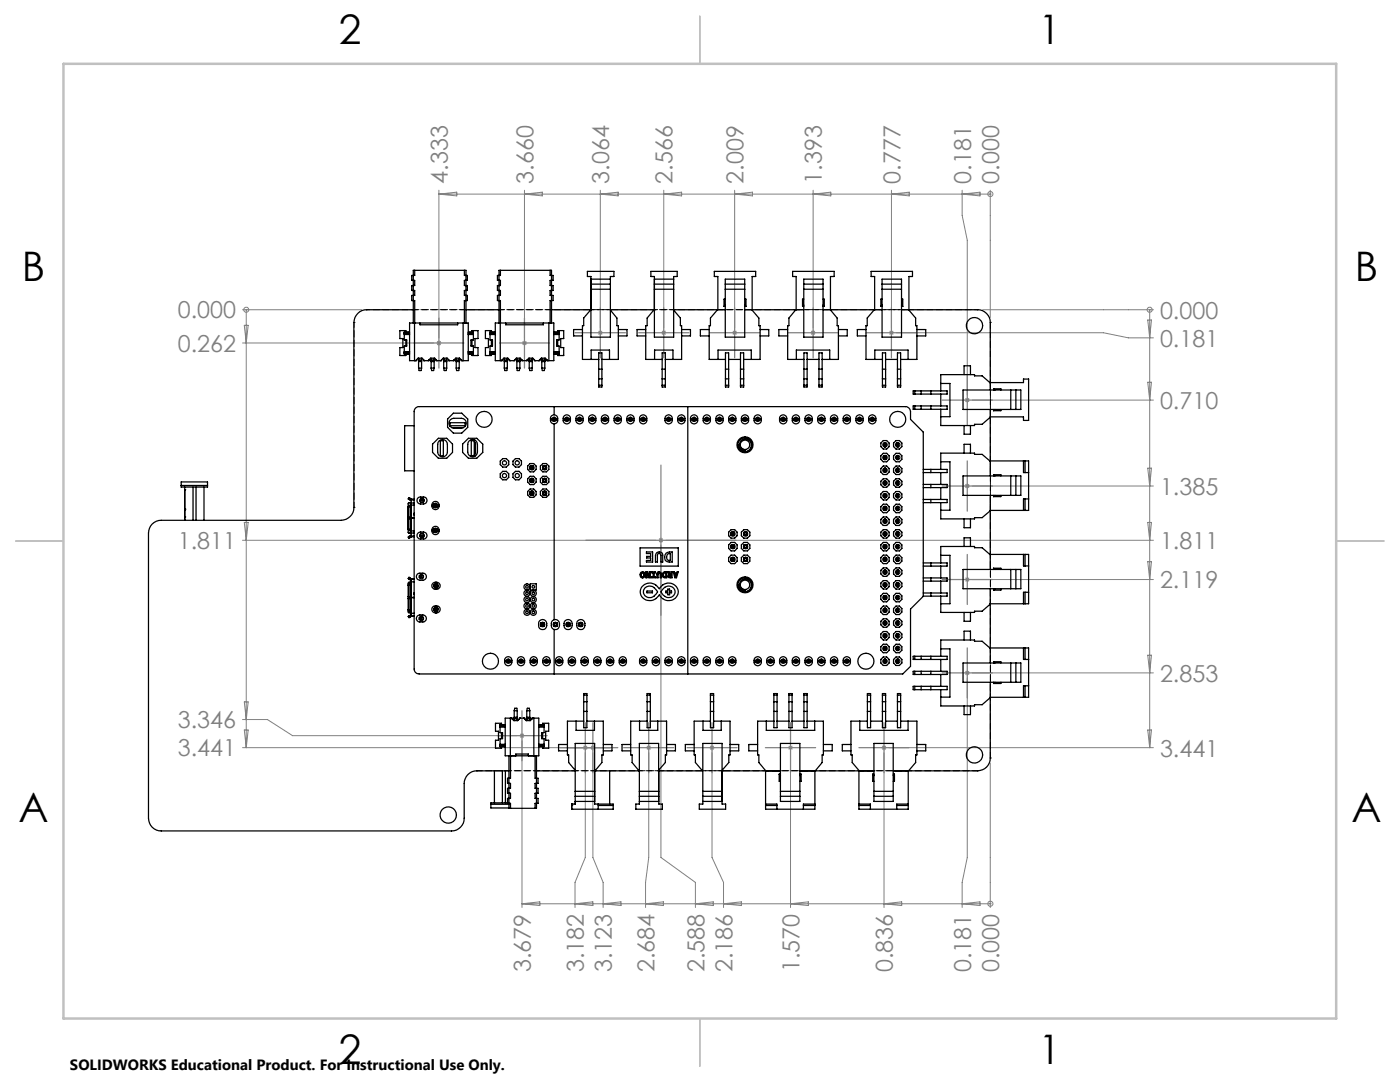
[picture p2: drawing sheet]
<svg xmlns="http://www.w3.org/2000/svg" width="279mm" height="216mm" viewBox="0 0 279 216" stroke-linecap="round" stroke-linejoin="round" font-family="sans-serif">
<defs><g id="words">
<g font-size="8.1">
<text x="67.6" y="8.9">2</text>
<text x="207.3" y="8.9">1</text>
<text x="4.4" y="56.2">B</text>
<text x="270.4" y="56.2">B</text>
<text x="3.7" y="164.1">A</text>
<text x="269.7" y="164.1">A</text>
<text x="67.6" y="212.4">2</text>
<text x="207.3" y="212.4">1</text>
</g>
<g font-size="4.7" fill="#808080">
<text x="89.4" y="36.6" transform="rotate(-90 89.4 36.6)">4.333</text>
<text x="106.5" y="36.6" transform="rotate(-90 106.5 36.6)">3.660</text>
<text x="121.6" y="36.6" transform="rotate(-90 121.6 36.6)">3.064</text>
<text x="134.2" y="36.6" transform="rotate(-90 134.2 36.6)">2.566</text>
<text x="148.4" y="36.6" transform="rotate(-90 148.4 36.6)">2.009</text>
<text x="164" y="36.6" transform="rotate(-90 164 36.6)">1.393</text>
<text x="179.7" y="36.6" transform="rotate(-90 179.7 36.6)">0.777</text>
<text x="193.8" y="36.6" transform="rotate(-90 193.8 36.6)">0.181</text>
<text x="199.4" y="36.6" transform="rotate(-90 199.4 36.6)">0.000</text>
<text x="35.5" y="63.5">0.000</text>
<text x="231.5" y="63.6">0.000</text>
<text x="35.5" y="70.2">0.262</text>
<text x="231.5" y="69.2">0.181</text>
<text x="231.5" y="81.6">0.710</text>
<text x="231.5" y="98.7">1.385</text>
<text x="35.5" y="109.5">1.811</text>
<text x="231.5" y="109.6">1.811</text>
<text x="231.5" y="117.4">2.119</text>
<text x="231.5" y="136">2.853</text>
<text x="35.5" y="145.3">3.346</text>
<text x="35.5" y="150.9">3.441</text>
<text x="231.5" y="151">3.441</text>
<text x="106" y="194" transform="rotate(-90 106 194)">3.679</text>
<text x="116.5" y="194" transform="rotate(-90 116.5 194)">3.182</text>
<text x="122.1" y="194" transform="rotate(-90 122.1 194)">3.123</text>
<text x="130.6" y="194" transform="rotate(-90 130.6 194)">2.684</text>
<text x="140.6" y="194" transform="rotate(-90 140.6 194)">2.588</text>
<text x="146.2" y="194" transform="rotate(-90 146.2 194)">2.186</text>
<text x="159.5" y="194" transform="rotate(-90 159.5 194)">1.570</text>
<text x="178.2" y="194" transform="rotate(-90 178.2 194)">0.836</text>
<text x="193.8" y="194" transform="rotate(-90 193.8 194)">0.181</text>
<text x="199.4" y="194" transform="rotate(-90 199.4 194)">0.000</text>
</g>
<text font-size="3" x="14" y="213.5">SOLIDWORKS Educational Product. For Instructional Use Only.</text>
</g></defs>
<g fill="none" stroke="#808080" stroke-width=".2">
<path d="M87.6 38v29.5M87.6 38.7h110M87.6 38.7l3.6-.4v.8zM104.7 38v29.5M104.7 38.7l3.5-.4v.8zM119.8 38v27.4M119.8 38.7l3.6-.4v.8zM132.5 38v27.4M132.5 38.7l3.5-.4v.8zM146.6 38v27.4M146.6 38.7l3.6-.4v.8zM162.3 38v27.4"/>
<path d="M162.3 38.7l3.5-.4v.8zM177.9 38v27.4M177.9 38.7l3.6-.4v.8zM192 38v5l1 4.9v30.9M192 38.7l3.6-.4v.8zM197.6 38.7h.1M197.6 38v25.4M48.4 68.4h38.2M48.4 61.8h23.8M48.8 64.9h.7l-.4 3.5zM49.1 61.8h.1M49.1 61.8v87.4"/>
<path d="M87.1 68.4h1M87.2 68.1l.7 .7M87.6 67.9v1.1M87.9 68.1l-.7 .7M104.2 68.4h1M104.3 68.1l.7 .7M104.7 67.9v1.1M105 68.1l-.7 .7M119.3 66.4h1M119.5 66l.7 .7M119.8 65.9v1M120.2 66l-.7 .7"/>
<path d="M132 66.4h1M132.1 66l.7 .7M132.5 65.9v1M132.8 66l-.7 .7M146.1 66.4h1M146.3 66l.7 .7M146.6 65.9v1M147 66l-.7 .7M161.7 66.4h1.1M161.9 66l.7 .7M162.3 65.9v1M162.6 66l-.7 .7"/>
<path d="M177.4 66.4h1M177.6 66l.7 .7M177.9 65.9v1M178.3 66l-.7 .7M178.9 66.4h41.3l5 1h5M192.5 79.8h1M192.7 79.5l.7 .7M193 79.3v1M193.4 79.5l-.7 .7M194 79.8h36.2M196.1 61.8h34.1M229.1 63.9h.7l-.4 3.5z"/>
<path d="M229.1 76.3h.7l-.4 3.5zM229.4 61.8h.1M229.4 61.8v87.4M192.5 97h1M192.7 96.6l.7 .7M193 96.5v1M193.4 96.6l-.7 .7M194 97h36.2M229.1 93.4h.7l-.4 3.6zM48.4 107.8h82.5M48.8 104.2h.7l-.4 3.6zM131.4 107.8h1"/>
<path d="M131.6 107.5l.7 .7M131.9 107.3v1M131.9 108.8v62.3l6.9 5v5M132.3 107.5l-.7 .7M132.9 107.8h97.3M192.5 115.6h1M192.7 115.3l.7 .7M193 115.1v1M193.4 115.3l-.7 .7M194 115.6h36.2M229.1 112.1h.7l-.4 3.5zM229.1 104.2h.7l-.4 3.6z"/>
<path d="M192.5 134.3h1M192.7 133.9l.7 .7M193 133.8v1M193 135.3v35.8l-1 5v5M193.4 133.9l-.7 .7M194 134.3h36.2M229.1 130.7h.7l-.4 3.6zM48.4 149.2h68.9M48.4 143.6h5l5 3.2h44.8M48.8 145.7h.7l-.4 3.5zM48.8 140.1h.7l-.4 3.5zM103.7 146.8h1"/>
<path d="M103.8 146.4l.7 .7M104.2 146.3v1M104.2 147.8v33.3M104.5 146.4l-.7 .7M116.5 148.8l.7 .7M116.8 148.7v1M116.8 150.2v20.9l-2 5v5M117.2 148.8l-.7 .7M117.8 149.2h1M118 148.8l.7 .7M118.3 148.7v1M118.3 150.2v20.9l2.1 5v5"/>
<path d="M118.7 148.8l-.7 .7M129 149.2h1M129.1 148.8l.7 .7M129.5 148.7v1M129.5 150.2v20.9l-.7 5v5M129.8 148.8l-.7 .7M141.6 149.2h1M141.7 148.8l.8 .7M142.1 148.7v1M142.1 150.2v20.9l2.3 5v5M142.5 148.8l-.8 .7M157.3 149.2h1"/>
<path d="M157.4 148.8l.7 .7M157.8 148.7v1M157.8 150.2v30.9M158.1 148.8l-.7 .7M175.9 149.2h1M176.1 148.8l.7 .7M176.4 148.7v1M176.4 150.2v30.9M176.8 148.8l-.7 .7M177.4 149.2h52.8M197.6 152.3v28.8M229.1 145.7h.7l-.4 3.5z"/>
<path d="M104.2 180.3h93.4M104.2 180.3l3.5-.3v.7zM114.8 180.3l3.5-.3v.7zM120.4 180.3l3.5-.3v.7zM128.8 180.3l3.6-.3v.7zM138.8 180.3l3.5-.3v.7zM144.4 180.3l3.6-.3v.7zM157.8 180.3l3.5-.3v.7zM176.4 180.3l3.6-.3v.7zM192 180.3l3.6-.3v.7zM197.6 180.3h.1"/>
<circle cx="197.7" cy="38.7" r=".5"/>
<circle cx="49.2" cy="61.8" r=".51"/>
<circle cx="229.4" cy="61.8" r=".5"/>
<circle cx="197.7" cy="180.3" r=".5"/>
</g>
<path d="M139.7 3.2v9.5M3.1 107.9h9.6M266.7 107.9h9.5M139.7 203.2v9.6" fill="none" stroke="#c0c0c0" stroke-width=".25"/>
<path d="M12.7 12.7h254v190.5h-254z" fill="none" stroke="#c0c0c0" stroke-width=".5"/>
<g fill="none" stroke="#808080" stroke-width=".25">
<path d="M82.6 68.4h10M87.6 63.5v9.9M99.7 68.4h10M104.7 63.5v9.9M114.8 66.4h10M119.8 61.4v10M127.5 66.4h10M132.5 61.4v10M141.6 66.4h10M146.6 61.4v10M157.3 66.4h10M162.3 61.4v10"/>
<path d="M172.9 66.4h10M177.9 61.4v10M188 79.8h10M193 74.8v10M131.9 92.8v30M188 97h10M193 92v10M116.9 107.8h30M188 115.6h10M193 110.6v10M188 134.3h10M193 129.3v10"/>
<path d="M99.2 146.8h10M104.2 141.8v10M111.8 149.2h11.5M116.8 144.2v10M118.3 144.2v10M124.5 149.2h9.9M129.5 144.2v10M137.1 149.2h10M142.1 144.2v10M152.8 149.2h10M157.8 144.2v10M171.4 149.2h10"/>
<path d="M176.4 144.2v10"/>
</g>
<g fill="none" stroke="#000" stroke-width=".25">
<path d="M82.8 53.9h-.3v10.6M82.8 53.9v1.1h-.6v1h.6v1h-.6v1h.6v.9h-.6v1.1h.6v4.5M82.8 53.9h9.9M92.7 53.9h.3v10.6M92.7 53.9v1.1h.6v1h-.6v1h.6v1h-.6v.9h.6v1.1h-.6v4.5M99.9 53.9h-.3v10.6M99.9 53.9v1.1h-.6v1h.6v1h-.6v1h.6v.9h-.6v1.1h.6v4.5M99.9 53.9h9.9M109.8 53.9v1.1h.6v1h-.6v1h.6v1h-.6v.9h.6v1.1h-.6v4.5M109.8 53.9h.3v10.6M117.2 54.2h5.3v1h-.7v12.1h-3.9v-12.1h-.7zM117.9 56.7h3.9"/>
<path d="M117.9 55.7h3.9M117.9 57.7h3.9M129.9 54.2h5.2v1h-.7v12.1h-3.8v-12.1h-.7zM130.6 56.7h3.8M130.6 55.7h3.8M130.6 57.7h3.8M144.7 59.7h-.2v1.4M144.7 56.7h3.9M144.7 55.7h3.9v11.6h-3.9zM144.7 57.7h3.9M148.6 59.7h.3v1.4M160.4 59.7h-.2v1.4"/>
<path d="M160.4 56.7h3.9M160.4 55.7h3.9v11.6h-3.9zM160.4 57.7h3.9M164.3 59.7h.2v1.4M176 59.7h-.2v1.4M176 56.7h3.9M176 55.7h3.9v11.6h-3.9zM176 57.7h3.9M179.9 59.7h.3v1.4M80.7 66.6v.1M80.7 70.2v.1M80.7 66.5v.1"/>
<path d="M80.7 70.3v.1M80.7 70.6l1 .1M80.7 70.4h1M80.7 66.7h1M80.7 70.2h1M80.7 66.7v1.1h.5v1.2h-.5v1.2M80.7 66.6h1M80.7 70.3h1M80.7 66.5h1M80.7 70.6h1M80.7 66.3h1M80.7 66.3v.2"/>
<path d="M80.7 70.4v.2M81 66.3v-.3h-1.2v1.6h.6v1.8h-.6v1.5h1.2v-.2M81 67.8v1.2M81.7 66.3h-1M82.5 64.5h.3M82.5 61.8h-9.3a2.59 2.59 0 0 0-2.6 2.5v37a2.59 2.59 0 0 1-2.5 2.5h-35.9a2.53 2.53 0 0 0-2.6 2.6v56.9a2.53 2.53 0 0 0 2.6 2.5h57.9a2.53 2.53 0 0 0 2.5-2.5v-6.9a2.53 2.53 0 0 1 2.6-2.6h6.4M82.5 64.5h-.8v7.5h1.4v-.2M82.7 64.5v7.5M82.8 64.5h9.9M82.9 72l.5-.5h.8l.5 .5M83.5 71.8v.2M83.5 72v.1"/>
<path d="M83.5 72h.6M83.5 71.8h.6M83.5 72.1h.6M83.5 73.4h.6M83.5 73.4l.1 .5h.4l.1-.5M83.5 71.5v.3M83.5 72.1v1.3M83.8 64.5v.3h7.5v-.3M84.1 71.8v.2M84.1 72v.1M84.1 71.5v.3M84.1 72.1v1.3"/>
<path d="M84.5 71.8v.2h1.1v-.2M85.4 72l.5-.5h.8l.5 .5M86 71.8v.2M86 72v.1M86 72h.6M86 71.8h.6M86 72.1h.6M86 73.4h.6M86 73.4l.1 .5h.4l.1-.5M86 71.5v.3M86 72.1v1.3M86.6 71.8v.2"/>
<path d="M86.6 72v.1M86.6 71.5v.3M86.6 72.1v1.3M87 71.8v.2h1.1v-.2M87.9 72l.5-.5h.9l.4 .5M88.5 71.8v.2M88.5 72v.1M88.5 72h.6M88.5 71.8h.6M88.5 72.1h.6M88.5 73.4h.6M88.5 73.4l.2 .5h.3l.1-.5"/>
<path d="M88.5 71.5v.3M88.5 72.1v1.3M89.1 71.8v.2M89.1 72v.1M89.1 71.5v.3M89.1 72.1v1.3M89.5 71.8v.2h1.1v-.2M90.5 72l.4-.5h.8l.6 .5M91.1 71.8v.2M91.1 72v.1M91.1 72h.6M91.1 71.8h.6"/>
<path d="M91.1 72.1h.6M91.1 73.4h.6M91.1 73.4v.5h.4l.2-.5M91.1 71.5v.3M91.1 72.1v1.3M91.7 71.8v.2M91.7 72v.1M91.7 71.5v.3M91.7 72.1v1.3M92.4 64.5v7.5M92.7 64.5h.3M93 61.8h6.6"/>
<path d="M93 64.5h.5v7.5h-1.5v-.2M93.5 66.3h1M93.5 70.4h1M93.5 66.7h1M93.5 70.2h1M93.5 66.6h1M93.5 70.3h1M93.5 66.5h1M93.5 70.6h1M94.2 66.3v-.3h1.2v1.6h-.6v1.8h.6v1.5h-1.2v-.2M94.2 67.8v1.2M94.5 66.6v.1"/>
<path d="M94.5 70.2v.1M94.5 66.5v.1M94.5 70.3v.1M94.5 70.6l-1 .1M94.5 66.7v1.1h-.5v1.2h.5v1.2M94.5 66.3v.2M94.5 70.4v.2M97.8 66.6v.1M97.8 70.2v.1M97.8 66.5v.1M97.8 70.3v.1M97.8 70.6l1 .1"/>
<path d="M97.8 70.4h1M97.8 66.7h1M97.8 70.2h1M97.8 66.3v.2M97.8 66.7v1.1h.5v1.2h-.5v1.2M97.8 70.4v.2M97.8 66.6h1M97.8 70.3h1M97.8 66.5h1M97.8 70.6h1M97.8 66.3h1M98.1 66.3v-.3h-1.2v1.6h.6v1.8h-.6v1.5h1.2v-.2"/>
<path d="M98.1 67.8v1.2M98.8 66.3h-1M99.6 64.5h.3M99.6 64.5h-.8v7.5h1.4v-.2M99.8 64.5v7.5M99.9 64.5h9.9M100 72l.5-.5h.9l.4 .5M100.6 71.8v.2M100.6 72v.1M100.6 72h.6M100.6 71.8h.6M100.6 71.5v.3"/>
<path d="M100.6 72.1v1.3M100.6 72.1h.6M100.6 73.4h.6M100.6 73.4l.2 .5h.3l.1-.5M100.9 64.5v.3h7.5v-.3M101.2 71.8v.2M101.2 72v.1M101.2 71.5v.3M101.2 72.1v1.3M101.6 71.8v.2h1.1v-.2M102.6 72l.4-.5h.8l.6 .5M103.2 71.8v.2"/>
<path d="M103.2 72v.1M103.2 72h.6M103.2 71.5v.3M103.2 72.1v1.3M103.2 71.8h.6M103.2 72.1h.6M103.2 73.4h.6M103.2 73.4v.5h.4l.2-.5M103.8 71.8v.2M103.8 72v.1M103.8 71.5v.3M103.8 72.1v1.3"/>
<path d="M104.1 71.8v.2h1.1v-.2M105 72l.6-.5h.7l.5 .5M105.6 71.8v.2M105.6 72v.1M105.6 72h.6M105.6 71.8h.6M105.6 71.5v.3M105.6 72.1v1.3M105.6 72.1h.6M105.6 73.4h.6M105.6 73.4l.1 .5h.5v-.5M106.2 71.8v.2"/>
<path d="M106.2 72v.1M106.2 71.5v.3M106.2 72.1v1.3M106.6 71.8v.2h1.1v-.2M107.5 72l.5-.5h.8l.5 .5M108.1 71.8v.2M108.1 72v.1M108.1 72h.6M108.1 71.8h.6M108.1 71.5v.3M108.1 72.1v1.3M108.1 72.1h.6"/>
<path d="M108.1 73.4h.6M108.1 73.4l.1 .5h.4l.1-.5M108.7 71.8v.2M108.7 72v.1M108.7 71.5v.3M108.7 72.1v1.3M109.5 64.5v7.5M109.8 64.5h.3M110.1 64.5h.4v7.5h-1.4v-.2M110.1 61.8h7.8M110.5 66.3h1.1M110.5 70.4h1.1"/>
<path d="M110.5 66.7h1.1M110.5 70.2h1.1M110.5 66.6h1.1M110.5 70.3h1.1M110.5 66.5h1.1M110.5 70.6h1.1M111.3 66.3v-.3h1.2v1.6h-.6v1.8h.6v1.5h-1.2v-.2M111.3 67.8v1.2M111.6 66.6v.1M111.6 70.2v.1M111.6 66.5v.1M111.6 70.3v.1"/>
<path d="M111.6 70.6l-1.1 .1M111.6 66.7v1.1h-.5v1.2h.5v1.2M111.6 66.3v.2M111.6 70.4v.2M116.2 65.8h-1.7v1.2h1.7M117.9 61.8l-1.4 1.7v1.5h-.3v6.7h3.3M117.9 61.8h.1M118 71.7v-1.8h3.6v1.8M119.5 76.9v.3h.6v-.3M119.5 76.9v-6.5h.6v6.5M119.5 73.7h.6M119.5 75.6h.6"/>
<path d="M119.5 76.9h.6M121.8 61.9l1.3 1.6v1.5h.3v6.7h-3.3M121.8 61.8h8.8M123.4 65.8h1.7v1.2h-1.7M128.9 65.8h-1.8v1.2h1.8M130.5 61.8l-1.3 1.7v1.5h-.3v6.7h3.3M130.6 61.8h.1M130.6 71.7v-1.8h3.7v1.8M132.2 76.9v.3h.6v-.3M132.2 76.9v-6.5h.6v6.5M132.2 73.7h.6M132.2 75.6h.6"/>
<path d="M132.2 76.9h.6M134.4 61.9l1.4 1.6v1.5h.2v6.7h-3.2M134.4 61.8h10.3M136 65.8h1.8v1.2h-1.8M141.5 65.8h-1.7v1.2h1.7M143.2 61.8l-1.4 1.7v1.5h-.3v6.7h3.3M143.3 61.8v-6.6h-.7v-1h8.2v1h-.7v6.6M143.3 71.7v-1.8h6.6v1.8M144.5 61.1h.2M144.7 60.9l-.2 .2M144.8 76.9v.3h.6v-.3M144.8 76.9v-6.5h.6v6.5"/>
<path d="M144.8 73.7h.6M144.8 75.6h.6M144.8 76.9h.6M145.4 71.7h2.4M147.8 76.9v.3h.6v-.3M147.8 76.9v-6.5h.6v6.5M147.8 73.7h.6M147.8 75.6h.6M147.8 76.9h.6M148.6 60.9l.3 .2M148.6 61.8h11.8M148.6 61.1h.3"/>
<path d="M150 61.8l1.4 1.7v1.5h.3v6.7h-3.3M151.7 65.8h1.7v1.2h-1.7M157.2 65.8h-1.8v1.2h1.8M158.8 61.8l-1.4 1.7v1.5h-.2v6.7h3.2M158.9 61.8v-6.6h-.7v-1h8.3v1h-.8v6.6M158.9 71.7v-1.8h6.7v1.8M160.2 61.1h.2M160.4 60.9l-.2 .2M160.4 76.9v.3h.7v-.3M160.4 76.9v-6.5h.7v6.5M160.4 73.7h.7M160.4 75.6h.7"/>
<path d="M160.4 76.9h.7M161.1 71.7h2.3M163.4 76.9v.3h.7v-.3M163.4 76.9v-6.5h.7v6.5M163.4 73.7h.7M163.4 75.6h.7M163.4 76.9h.7M164.3 60.9l.2 .2M164.3 61.8h11.7M164.3 61.1h.2M165.7 61.8l1.4 1.7v1.5h.2v6.7h-3.2M167.3 65.8h1.8v1.2h-1.8"/>
<path d="M172.8 65.8h-1.7v1.2h1.7M174.5 61.8l-1.4 1.7v1.5h-.3v6.7h3.3M174.6 61.8v-6.6h-.8v-1h8.3v1h-.7v6.6M174.6 71.7v-1.8h6.6v1.8M175.8 61.1h.2M176 60.9l-.2 .2M176.1 76.9v.3h.6v-.3M176.1 76.9v-6.5h.6v6.5M176.1 73.7h.6M176.1 75.6h.6M176.1 76.9h.6M176.7 71.7h2.4"/>
<path d="M179.1 76.9v.3h.6v-.3M179.1 76.9v-6.5h.6v6.5M179.1 73.7h.6M179.1 75.6h.6M179.1 76.9h.6M179.9 60.9l.3 .2M179.9 61.8h15.2a2.53 2.53 0 0 1 2.5 2.5v13.5M179.9 61.1h.3M181.3 61.8l1.4 1.7v1.5h.3v6.7h-3.3M182.6 78h-.4v.6h.4M182.6 78h6.4v.6h-6.4M182.6 78v.6"/>
<path d="M183 65.8h1.7v1.2h-1.7M183.8 78v.6M185.8 78v.6M187.7 76.5h1.9v6.6h-1.9M187.7 78.6v2.4M192.2 77.8h11.5v3.9h-11.5zM192.4 74.8v-1.8h1.3v1.8M197.6 76.3h6.7v-.7h1v8.3h-1v-.7h-6.7M197.6 76.4l-1.6-1.4h-1.5v-.2h-6.8v3.2M198.3 77.6l.3 .2M198.3 77.6h1.4v.2M198.3 77.6v.2"/>
<path d="M201.7 77.8v3.9M202.7 77.8v3.9M36.2 96.9v.3h5.2v-.3M36.2 96.9v-.7h5.2v.7M36.2 96.9h5.2M36.9 97.7h.1M36.9 97.2v6.6M38.5 97.2v6.6M39.1 97.2v6.6M40.7 97.2v6.6M81.6 99.7l.5 .2M81.8 99.4l-.2-.1-.1 .3 .1 .1"/>
<path d="M81.8 99.4l-.2 .3M81.8 99.4l.3 .2M82.1 99.6v.2M82.1 99.6h.1M82.1 99.6h.6M82.1 99.8v.6M82.1 99.8h.6M82.7 84.9h-1.9v9h1.9M82.9 81.4l.5-.3h97.3a1.02 1.02 0 0 1 1 1v1.6l2.6 2.5v32.8l-2.6 2.5v11.5l-1.5 1.5h-96.6a.96 .96 0 0 1-.9-1v-51.5zM83.4 99.3l.2-.1h.9a.71 .71 0 0 1 .7 .7 .71 .71 0 0 1-.7 .7 1.04 1.04 0 0 1-1.2-.5v-.5zM83.7 99.9h.3M84 99.9h.5"/>
<path d="M84.5 99.9h.2M84.5 99.6h.1M84.5 99.6h-.5v.3M84.5 99.6v.3M87.6 88a.97 .97 0 0 1 1.1-.2 .97 .97 0 0 1 .6 .9v1.5a.97 .97 0 0 1-1 1 .97 .97 0 0 1-1-1v-1.5zM87.9 87.9h.6v3h-.6zM89.7 84.9h.1M89.8 84.9v-.6h3v.6M89.8 84.9h3M89.8 84.9v.2M89.9 83.7a3.1 3.1 0 0 1 2.6-.2 .97 .97 0 0 1 .5 1.1 .97 .97 0 0 1-.9 .8h-1.5a.97 .97 0 0 1-.9-.6 .97 .97 0 0 1 .2-1.1zM90.2 85.3h2.3"/>
<path d="M92.8 84.9v.2M93.6 88a.97 .97 0 0 1 1.1-.2 .97 .97 0 0 1 .6 .9v1.5a.97 .97 0 0 1-1 1 .97 .97 0 0 1-1-1v-1.5zM94.1 87.9v3M94.1 90.9h.6M94.1 87.9h.6M94.1 90.9v.2h.7M94.7 88.2l.2 .1v2.2l-.2 .2M94.7 87.9v3M94.7 87.8v.1M94.7 90.9v.2M94.8 87.8h-.7v.1M105.8 98.1l-.1 .3 .1 .3"/>
<path d="M105.8 93.1l-.1 .2 .1 .3M105.8 95.6l-.1 .3 .1 .3M105.8 98.1l.1 .1M105.8 98.1h.7M105.8 93v.7M105.8 95.5v.7M105.8 98.1v.6M105.8 98.7h.7M105.8 96.2h.7M105.8 95.5l.1 .2M105.8 95.5h.7M105.8 93.7h.7"/>
<path d="M105.8 93l.1 .1M105.8 93h.7M105.9 98.1l.3-.1 .2 .1M105.9 98.7l.3 .1 .2-.1M105.9 93l.3-.1 .2 .1M105.9 93.7l.3 .1 .2-.1M105.9 95.5l.3-.1 .2 .1M105.9 96.2l.3 .1 .2-.1M105.9 98.2h.5M105.9 98.6h.5M105.9 93.1v.4M105.9 95.7v.4"/>
<path d="M105.9 98.2v.4M105.9 98.6l-.1 .1M105.9 96.1h.5M105.9 96.1l-.1 .1M105.9 95.7h.5M105.9 93.5h.5M105.9 93.1h.5M105.9 93.5l-.1 .2M106.4 93.1v.4M106.4 95.7v.4M106.4 98.2v.4M106.4 98.6l.1 .1"/>
<path d="M106.4 96.1l.1 .1M106.4 93.5l.1 .2M106.5 98.1l.1 .3-.1 .3M106.5 93.1l.1 .2-.1 .3M106.5 95.6l.1 .3-.1 .3M106.5 98.1l-.1 .1M106.5 93v.7M106.5 95.5v.7M106.5 98.1v.6M106.5 95.5l-.1 .2M106.5 93l-.1 .1M108.4 93.1l-.1 .2 .1 .3"/>
<path d="M108.4 95.6l-.1 .3 .1 .3M108.4 98.1l-.1 .3 .1 .3M108.4 98.1h.6M108.4 98.7h.6M108.4 98.1l.1 .1M108.4 93v.7M108.4 95.5v.7M108.4 98.1v.6M108.4 96.2h.6M108.4 95.5h.6M108.4 95.5l.1 .2M108.4 93.7h.6"/>
<path d="M108.4 93h.6M108.4 93l.1 .1M108.4 93l.3-.1 .3 .1M108.4 93.7l.3 .1 .3-.1M108.4 95.5l.3-.1 .3 .1M108.4 96.2l.3 .1 .3-.1M108.4 98.1l.3-.1 .3 .1M108.4 98.7l.3 .1 .3-.1M108.5 98.2h.4M108.5 98.6h.4M108.5 93.1v.4M108.5 95.7v.4"/>
<path d="M108.5 98.2v.4M108.5 98.6l-.1 .1M108.5 96.1h.4M108.5 95.7h.4M108.5 96.1l-.1 .1M108.5 93.5h.4M108.5 93.1h.4M108.5 93.5l-.1 .2M108.9 93.1v.4M108.9 95.7v.4M108.9 98.2v.4M108.9 98.6l.1 .1"/>
<path d="M108.9 96.1l.1 .1M108.9 93.5l.1 .2M109 93.1l.1 .2-.1 .3M109 95.6l.1 .3-.1 .3M109 98.1l.1 .3-.1 .3M109 98.1l-.1 .1M109 93v.7M109 95.5v.7M109 98.1v.6M109 95.5l-.1 .2M109 93l-.1 .1M110.1 83a.78 .78 0 0 1 .9-.1 .78 .78 0 0 1 .3 1 .76 .76 0 0 1-.9 .7 .76 .76 0 0 1-.5-1.1z"/>
<path d="M110.5 83.8h.2M110.5 83.5h.2M110.5 83.5v.3M110.5 83.5h-.3v.3h.3M110.6 81.1v1.7M110.6 84.6v39M110.7 83.5v.3M110.7 83.5h.2v.3h-.2M112.6 83a.78 .78 0 0 1 1-.1 .78 .78 0 0 1 .2 1 .76 .76 0 0 1-.9 .7 .76 .76 0 0 1-.5-1.1zM113 83.5h.2M113 83.8h.2M113 83.5v.3"/>
<path d="M113 83.5h-.3v.3h.3M113.2 83.5v.3M113.2 83.5h.3v.3h-.3M115.1 83a.78 .78 0 0 1 1-.1 .78 .78 0 0 1 .3 1 .76 .76 0 0 1-1 .7 .76 .76 0 0 1-.5-1.1zM115.5 83.5h.3M115.5 83.8h.3M115.5 83.5v.3M115.5 83.5h-.2v.3h.2M115.8 83.5v.3M115.8 83.5h.2v.3h-.2M117.7 83a.78 .78 0 0 1 .9-.1 .78 .78 0 0 1 .3 1 .76 .76 0 0 1-.9 .7 .76 .76 0 0 1-.5-1.1zM118.1 83.5h.2"/>
<path d="M118.1 83.8h.2M118.1 83.5v.3M118.1 83.5h-.3v.3h.3M118.3 83.5v.3M118.3 83.5h.3v.3h-.3M120.2 83a.78 .78 0 0 1 1-.1 .78 .78 0 0 1 .3 1 .76 .76 0 0 1-1 .7 .76 .76 0 0 1-.5-1.1zM120.6 83.5h.3M120.6 83.8h.3M120.6 83.5v.3M120.6 83.5h-.2v.3h.2M120.9 83.5v.3M120.9 83.5h.2v.3h-.2"/>
<path d="M122.8 83a.78 .78 0 0 1 .9-.1 .78 .78 0 0 1 .3 1 .76 .76 0 0 1-.9 .7 .76 .76 0 0 1-.5-1.1zM123.2 83.8h.2M123.2 83.5h.2M123.2 83.5v.3M123.2 83.5h-.3v.3h.3M123.4 83.5v.3M123.4 83.5h.2v.3h-.2M125.3 83a.78 .78 0 0 1 1-.1 .78 .78 0 0 1 .2 1 .76 .76 0 0 1-.9 .7 .76 .76 0 0 1-.5-1.1zM125.7 83.5h.2M125.7 83.8h.2M125.7 83.5v.3M125.7 83.5h-.3v.3h.3"/>
<path d="M125.9 83.5v.3M125.9 83.5h.3v.3h-.3M127.8 83a.78 .78 0 0 1 1-.1 .78 .78 0 0 1 .3 1 .76 .76 0 0 1-1 .7 .76 .76 0 0 1-.5-1.1zM128.2 83.5h.3M128.2 83.8h.3M128.2 83.5v.3M128.2 83.5h-.2v.3h.2M128.5 83.5v.3M128.5 83.5h.2v.3h-.2M132.9 83a.78 .78 0 0 1 1-.1 .78 .78 0 0 1 .3 1 .76 .76 0 0 1-1 .7 .76 .76 0 0 1-.5-1.1zM133.3 83.8h.3M133.3 83.5h.3"/>
<path d="M133.3 83.5v.3M133.3 83.5h-.2v.3h.2M133.6 83.5v.3M133.6 83.5h.2v.3h-.2M135.5 83a.78 .78 0 0 1 .9-.1 .78 .78 0 0 1 .3 1 .76 .76 0 0 1-.9 .7 .76 .76 0 0 1-.5-1.1zM135.9 83.5h.2M135.9 83.8h.2M135.9 83.5v.3M135.9 83.5h-.3v.3h.3M136.1 83.5v.3M136.1 83.5h.2v.3h-.2M137.3 81.1v53.4"/>
<path d="M138 83a.78 .78 0 0 1 1-.1 .78 .78 0 0 1 .2 1 .76 .76 0 0 1-.9 .7 .76 .76 0 0 1-.5-1.1zM138.4 83.5h.2M138.4 83.8h.2M138.4 83.5v.3M138.4 83.5h-.3v.3h.3M138.6 83.5v.3M138.6 83.5h.3v.3h-.3M140.5 83a.78 .78 0 0 1 1-.1 .78 .78 0 0 1 .3 1 .76 .76 0 0 1-1 .7 .76 .76 0 0 1-.5-1.1zM140.9 83.5h.3M140.9 83.8h.3M140.9 83.5v.3M140.9 83.5h-.2v.3h.2"/>
<path d="M141.2 83.5v.3M141.2 83.5h.2v.3h-.2M143.1 83a.78 .78 0 0 1 .9-.1 .78 .78 0 0 1 .3 1 .76 .76 0 0 1-.9 .7 .76 .76 0 0 1-.5-1.1zM143.5 83.5h.2M143.5 83.8h.2M143.5 83.5v.3M143.5 83.5h-.3v.3h.3M143.7 83.5v.3M143.7 83.5h.3v.3h-.3M145.6 83a.78 .78 0 0 1 1-.1 .78 .78 0 0 1 .3 1 .76 .76 0 0 1-1 .7 .76 .76 0 0 1-.5-1.1zM146 83.5h.3M146 83.8h.3"/>
<path d="M146 83.5v.3M146 83.5h-.2v.3h.2M146.3 83.5v.3M146.3 83.5h.2v.3h-.2M147.2 88.7a1.2 1.2 0 0 0 1.6 1M147.2 88.7a1.33 1.33 0 0 0 1.8 1.3 1.33 1.33 0 0 0 .6-2 1.11 1.11 0 0 0-1.9 .2 1.11 1.11 0 0 0 1.1 1.5M147.2 88.7a1.43 1.43 0 0 1 1.8-1.3 1.43 1.43 0 0 1 1 2 1.43 1.43 0 0 1-2.2 .5M147.9 89.4l.4 .3h.5M148.2 83a.78 .78 0 0 1 .9-.1 .78 .78 0 0 1 .3 1 .76 .76 0 0 1-.9 .7 .76 .76 0 0 1-.5-1.1zM148.6 83.5h.2M148.6 83.8h.2M148.6 83.5h-.3v.3h.3"/>
<path d="M148.6 83.5v.3M148.8 83.5h.2v.3h-.2M148.8 83.5v.3M150.7 83a.78 .78 0 0 1 1-.1 .78 .78 0 0 1 .2 1 .76 .76 0 0 1-.9 .7 .76 .76 0 0 1-.5-1.1zM151.1 83.8h.2M151.1 83.5h.2M151.1 83.5v.3M151.1 83.5h-.3v.3h.3M151.3 83.5v.3M151.3 83.5h.3v.3h-.3M155.8 83a.78 .78 0 0 1 .9-.1 .78 .78 0 0 1 .3 1 .76 .76 0 0 1-.9 .7 .76 .76 0 0 1-.5-1.1zM156.2 83.5h.2"/>
<path d="M156.2 83.8h.2M156.2 83.5v.3M156.2 83.5h-.3v.3h.3M156.4 83.5v.3M156.4 83.5h.3v.3h-.3M158.3 83a.78 .78 0 0 1 1-.1 .78 .78 0 0 1 .3 1 .76 .76 0 0 1-1 .7 .76 .76 0 0 1-.5-1.1zM158.7 83.5h.3M158.7 83.8h.3M158.7 83.5v.3M158.7 83.5h-.2v.3h.2M159 83.5v.3M159 83.5h.2v.3h-.2"/>
<path d="M160.9 83a.78 .78 0 0 1 .9-.1 .78 .78 0 0 1 .3 1 .76 .76 0 0 1-.9 .7 .76 .76 0 0 1-.5-1.1zM161.3 83.5h.2M161.3 83.8h.2M161.3 83.5v.3M161.3 83.5h-.3v.3h.3M161.5 83.5v.3M161.5 83.5h.2v.3h-.2M163.4 83a.78 .78 0 0 1 1-.1 .78 .78 0 0 1 .2 1 .76 .76 0 0 1-.9 .7 .76 .76 0 0 1-.5-1.1zM163.8 83.5h.2M163.8 83.8h.2M163.8 83.5v.3M163.8 83.5h-.3v.3h.3"/>
<path d="M164 83.5v.3M164 83.5h.3v.3h-.3M165.9 83a.78 .78 0 0 1 1-.1 .78 .78 0 0 1 .3 1 .76 .76 0 0 1-1 .7 .76 .76 0 0 1-.5-1.1zM166.3 83.5h.3M166.3 83.8h.3M166.3 83.5v.3M166.3 83.5h-.2v.3h.2M166.6 83.5v.3M166.6 83.5h.2v.3h-.2M168.5 83a.78 .78 0 0 1 .9-.1 .78 .78 0 0 1 .3 1 .76 .76 0 0 1-.9 .7 .76 .76 0 0 1-.5-1.1zM168.9 83.5h.2M168.9 83.8h.2"/>
<path d="M168.9 83.5v.3M168.9 83.5h-.3v.3h.3M169.1 83.5v.3M169.1 83.5h.3v.3h-.3M171 83a.78 .78 0 0 1 1-.1 .78 .78 0 0 1 .3 1 .76 .76 0 0 1-1 .7 .76 .76 0 0 1-.5-1.1zM171.4 83.5h.3M171.4 83.8h.3M171.4 83.5h-.2v.3h.2M171.4 83.5v.3M171.7 83.5h.2v.3h-.2M171.7 83.5v.3M173.6 83a.78 .78 0 0 1 .9-.1 .78 .78 0 0 1 .3 1 .76 .76 0 0 1-.9 .7 .76 .76 0 0 1-.5-1.1z"/>
<path d="M174 83.5h.2M174 83.8h.2M174 83.5h-.3v.3h.3M174 83.5v.3M174.2 83.5h.2v.3h-.2M174.2 83.5v.3M176.5 88.7h.2M176.5 88.8h.2M176.5 88.4h.2v.7h-.2zM176.5 91.2h.2M176.5 90.9h.2v.8h-.2zM176.5 91.4h.2"/>
<path d="M176.5 98.8h.2M176.5 98.5h.2v.8h-.2zM176.5 96.3h.2M176.5 96h.2v.8h-.2zM176.5 96.4h.2M176.5 99h.2M176.5 93.8h.2M176.5 93.5h.2v.7h-.2zM176.5 93.9h.2M179 88.4h.3v.7h-.3zM179 90.9h.3v.8h-.3zM179 93.5h.3v.7h-.3z"/>
<path d="M179 96h.3v.8h-.3zM179 98.5h.3v.8h-.3zM179 88.7h.3M179 88.8h.3M179 91.2h.3M179 91.4h.3M179 98.8h.3M179 96.3h.3M179 96.4h.3M179 99h.3M179 93.8h.3M179 93.9h.3"/>
<path d="M182.6 81h-.4v.7h.4M182.6 81h6.4v.7h-6.4M182.6 81v.7M183.8 81v.7M184.3 99.7h4.7v.6h-4.7M184.3 93.7h4.7v.6h-4.7M184.3 96.7h4.7v.6h-4.7M185.8 81v.7M185.8 93.7v.6M185.8 96.7v.6M185.8 99.7v.6M187.7 92.1h1.9v9.7h-1.9"/>
<path d="M187.7 81.7v3.2h6.8v-.2h1.5l1.6-1.4M187.7 94.3v2.4M187.7 97.3v2.4M192.2 95h11.5v3.8h-11.5zM192.4 84.9v1.7h1.3v-1.7M192.4 90.4v-1.7h1.3v1.7M197.6 81.7v13.3M197.6 98.8v14.8M197.6 92l-1.6-1.3h-1.5v-.3h-6.8v3.3M197.6 92h6.7M198.3 94.7l.3 .3M198.3 94.7h1.4v.3"/>
<path d="M198.3 81.7v.3M198.3 94.7v.3M198.3 98.8v.3M198.6 81.7l-.3 .3M198.6 98.8l-.3 .3M199.7 81.7v.3h-1.4M199.7 98.8v.3h-1.4M201.7 95v3.8M202.7 95v3.8M204.3 92h.3M204.3 92v2.3h.3M204.6 99.6h-.3v2.2"/>
<path d="M204.6 92h.7v9.8h-.7M204.6 92v2.3M204.6 99.6v2.2M204.6 99.6h.7M204.6 94.3h.7M36.9 103.2h.1M36.9 101.7h.1M36.9 101.6v.1M36.9 101.6h.1M81.6 105.6l.2 .2M81.6 103.2l.2 .1M81.6 103.2h-.1l.1 .1h1"/>
<path d="M81.6 105.6h-.1l.1 .2h.4M81.6 101.2v2M81.6 103.6v2M81.6 107l-.1 .2 .1 .2 .2-.1M81.6 119l.2 .2M81.6 119h-.1l.1 .2h1.1M81.6 115.6l.5 .2M81.6 107l.2 .3M81.6 116.8v2.2M81.6 119.5v2.2M81.8 103.4l-.2 .2M81.8 101l-.2 .2"/>
<path d="M81.8 119.3l-.2 .2M81.8 116.6l-.2 .2M81.8 115.3l.3 .2M81.8 115.3l-.2-.1-.1 .2 .1 .2M81.8 115.3l-.2 .3M81.9 106.4h.2M81.9 100.3h.2M81.9 100.3h-.4v.2v5.8l.1 .1h.3M81.9 116.2h.2M81.9 116.2h-.3l-.1 .2v5.7l.1 .2h.3M81.9 100.3v.7M81.9 103.3v.1"/>
<path d="M81.9 105.8v.6M81.9 116.2v.4M81.9 119.2v.1M82 101l.1 2.3M82 105.8h.1M82 116.6h-.4l-.1 .2h.1M82 116.6l.1 2.6M82 116.6h.1M82.1 101h-.5l-.1 .2h.1M82.1 103.4l-.1 2.4M82.1 100.4v.4M82.1 105.9v.5"/>
<path d="M82.1 107v.1M82.1 107.1l-.3 .2M82.1 106.8l-.5 .2M82.1 119.3l-.1 2.6M82.1 115.5v.6M82.1 115.5h.1M82.1 100.8v5.1M82.1 106.4v.6M82.1 116.1v6.3M82.1 115.5h.6M82.1 105.9h.6M82.1 100.8h.6"/>
<path d="M82.1 100.4h.6M82.1 106.4h.6M82.1 107h.6M82.1 116.1h.6M82.1 107.1h.1M82.6 103.4h-1l-.1 .2h.1M82.6 119.3h-1l-.1 .2h.1M82.7 102.5v.3M82.7 102.4l-.1 .3M82.7 118.3l-.2 .2 .2 .1v-.2M82.7 107.1h-.6M83.3 114.5l.2-.1h.9a.71 .71 0 0 1 .7 .7 .71 .71 0 0 1-.7 .7h-.6a.74 .74 0 0 1-.7-.5 .74 .74 0 0 1 .2-.8z"/>
<path d="M83.4 106.4a1.13 1.13 0 0 1 1.8 .5 .72 .72 0 0 1-.7 .7h-.6a.69 .69 0 0 1-.6-.5 .69 .69 0 0 1 .1-.7zM83.7 114.9h.4M83.7 115.2h.4M83.8 106.8h.2M83.9 107.1h.1M83.9 106.5h.6M83.9 100.2h.6M84 106.8v.3M84 106.8h.5M84 107.1h.5M84.1 114.9v.3M84.1 114.9h.1"/>
<path d="M84.1 115.2h.1M84.1 114.9h.4M84.1 115.2h.4M84.5 106.8h.2M84.5 107.1h.1M84.5 106.8v.3M86.4 100.3a.76 .76 0 0 1 1.1 .1 .76 .76 0 0 1-.2 1.1 .76 .76 0 0 1-1-.2v-.8zM86.4 116.4a.81 .81 0 0 1 1.2-.1 .81 .81 0 0 1 0 1.2 .81 .81 0 0 1-1.2-.1 .68 .68 0 0 1 0-1zM86.4 105.2a.78 .78 0 0 1 1 .1 .78 .78 0 0 1 0 1.1 .78 .78 0 0 1-1 .1l-.2-.5zM86.5 100.8h.1v.2M86.5 101h.1M86.5 105.8h.1"/>
<path d="M86.5 101.1h.1M86.5 105.7h.1M86.6 106.2h.5M86.6 100.6h.5M86.6 116.8h.1M86.6 101v.1M86.6 105.7v.1M86.6 105.8v.2h-.1M86.6 101.1v.1M86.6 105.5v.2M86.6 116.6v.5M86.6 100.5h.5"/>
<path d="M86.7 105.4l.1 .6 .5-.1M86.8 117.3h.1M86.9 105.4v.2l.4 .1M86.9 116.5h.2M87 100.8v.3M87 105.6v.4M87 105.9h.3M87 105.7h.3M87 100.9h.3M87 101h.3M87 116.8l.1 .1M87.1 117.1l-.1 .1"/>
<path d="M87.1 116.5h.1M87.1 100.4v.4M87.1 106v.3M87.1 116.5v.3M87.1 116.9v.2M87.1 116.9h.2M87.1 101.1v.1M87.1 105.5v.1M87.2 117.2v.2M87.3 100.9v.1M87.3 105.7v.2M87.3 100.9l-.5-.1-.1 .5"/>
<path d="M87.3 101l-.4 .1v.2M87.3 116.9v-.1h-.4l-.1 .5M87.3 117.2l-.4 .1M87.3 116.9v.2h-.2M105.8 116.5h1.2v1.2h-1.2zM127.7 109.3h7.7v3.7h-7.7zM127.9 114.2l.3-.1a.63 .63 0 0 1 .5 .6 .63 .63 0 0 1-.5 .6l-.3-.1a.85 .85 0 0 1 0-1zM128.1 114.4l.2-.1a.55 .55 0 0 1 0 .8l-.3-.1zM128.1 117.1a2.15 2.15 0 0 1 3.5 .4 1.95 1.95 0 0 1 2.3-1.1 1.95 1.95 0 0 1 1.4 2.2 2.03 2.03 0 0 1-1.8 1.2 2.03 2.03 0 0 1-1.9-1.1 2.04 2.04 0 0 1-2.1 1.1 2.04 2.04 0 0 1-1.7-1.5v-.7zM128.7 117.3a1.54 1.54 0 0 1 2.5 .9 1.49 1.49 0 0 1-1.3 1 1.49 1.49 0 0 1-1.4-.7l-.1-.6zM128.9 114.1h.3l.4 .9v-.9h.2v1.2h-.3l-.4-.9v.9h-.2zM129 110.1h1.2v2h-1.2v-.3h.9v-.5h-.9v-.3h.9v-.5h-.9z"/>
<path d="M129.1 117.9h1.1v.4h-1.1zM130.1 114.1h.7v.2h-.2v.8h.2v.2h-.7v-.2h.3v-.8h-.3zM131.1 110.3a.72 .72 0 0 1 .7-.1 .72 .72 0 0 1 .5 .6v1.3h-.4v-1.3l-.2-.3-.5 .1v1.5h-.4v-1.2zM131.2 114.2l.4-.1a.37 .37 0 0 1 .4 .4v.8h-.2v-.8l-.2-.2-.2 .1-.1 .9h-.2zM132.3 117.5a1.23 1.23 0 0 1 1.9-.3 1.23 1.23 0 0 1 0 1.9 1.71 1.71 0 0 1-2.3-1zM132.4 114.2l.7-.1v1.2a.65 .65 0 0 1-.9-.6zM132.5 114.4l.4-.1v.8l-.4-.1zM132.9 117.9h.4v-.4h.3v.4h.4v.4h-.4v.4h-.3v-.4h-.4zM133 110.3l1.2-.2v2a1.07 1.07 0 0 1-1.6-.9zM133.2 114.1h.3l.4 .5v-.5h.2v1.2h-.6l-.2-.2v-.2l.3-.2zM133.2 110.6l.6-.1v1.3a.58 .58 0 0 1-.8-.6zM133.6 114.9l.3-.1v.3h-.3z"/>
<path d="M134.3 114.1h.3l.1 .2h.4v-.2h.3l-.4 1.2h-.3zM134.7 114.5h.3l-.1 .6zM145.9 111.3l-.1 .3 .1 .3M145.9 106.3l-.1 .2 .1 .3M145.9 108.8l-.1 .3 .1 .3M145.9 106.2h.7M145.9 111.3l.1 .1M145.9 111.9h.7M145.9 111.3h.7M145.9 106.2v.7M145.9 108.8v.6M145.9 111.3v.6"/>
<path d="M145.9 108.8l.1 .1M145.9 108.8h.7M145.9 109.4h.7M145.9 106.2l.1 .1M145.9 106.9h.7M146 111.3l.3-.1 .2 .1M146 111.9l.3 .1 .2-.1M146 106.2l.3-.1 .2 .1M146 106.9l.3 .1 .2-.1M146 108.8l.3-.1 .2 .1M146 109.4l.3 .1 .2-.1M146 106.3v.5"/>
<path d="M146 108.9v.4M146 111.4v.4M146 111.8l-.1 .1M146 111.8h.5M146 111.4h.5M146 108.9h.5M146 109.3l-.1 .1M146 109.3h.5M146 106.3h.5M146 106.8l-.1 .1M146 106.8h.5M146.5 106.3v.5"/>
<path d="M146.5 108.9v.4M146.5 111.4v.4M146.5 111.8l.1 .1M146.5 109.3l.1 .1M146.5 106.8l.1 .1M146.6 111.3l.1 .3-.1 .3M146.6 106.3l.1 .2-.1 .3M146.6 108.8l.1 .3-.1 .3M146.6 111.3l-.1 .1M146.6 106.2v.7M146.6 108.8v.6M146.6 111.3v.6"/>
<path d="M146.6 108.8l-.1 .1M146.6 106.2l-.1 .1M147.2 116.6a1.2 1.2 0 0 0 1.6 1.1M147.2 116.6a1.33 1.33 0 0 0 1.8 1.4 1.33 1.33 0 0 0 .6-2.1 1.11 1.11 0 0 0-1.9 .2 1.11 1.11 0 0 0 1.1 1.6M147.2 116.6a1.42 1.42 0 0 1 1.8-1.3 1.42 1.42 0 0 1 .9 2 1.42 1.42 0 0 1-2.1 .5M147.9 117.3l.4 .4h.5M148.5 106.3l-.1 .2 .1 .3M148.5 111.3l-.1 .3 .1 .3M148.5 108.8l-.1 .3 .1 .3M148.5 106.2h.6M148.5 111.9h.6M148.5 111.3h.6"/>
<path d="M148.5 111.3l.1 .1M148.5 106.2v.7M148.5 108.8v.6M148.5 111.3v.6M148.5 108.8h.6M148.5 109.4h.6M148.5 108.8l.1 .1M148.5 106.9h.6M148.5 106.2l.1 .1M148.5 106.2l.3-.1 .3 .1M148.5 106.9l.3 .1 .3-.1M148.5 111.3l.3-.1 .3 .1"/>
<path d="M148.5 111.9l.3 .1 .3-.1M148.5 108.8l.3-.1 .3 .1M148.5 109.4l.3 .1 .3-.1M148.6 109.3l-.1 .1M148.6 111.8h.4M148.6 111.4h.4M148.6 106.3v.5M148.6 108.9v.4M148.6 111.4v.4M148.6 111.8l-.1 .1M148.6 108.9h.4M148.6 106.8l-.1 .1"/>
<path d="M148.6 109.3h.4M148.6 106.3h.4M148.6 106.8h.4M149 106.3v.5M149 108.9v.4M149 111.4v.4M149 111.8l.1 .1M149 109.3l.1 .1M149 106.8l.1 .1M149.1 106.3l.1 .2-.1 .3M149.1 111.3l.1 .3-.1 .3M149.1 108.8l.1 .3-.1 .3"/>
<path d="M149.1 108.8l-.1 .1M149.1 111.3l-.1 .1M149.1 106.2v.7M149.1 108.8v.6M149.1 111.3v.6M149.1 106.2l-.1 .1M176.5 101.1h.2v.7h-.2zM176.5 106.2h.2v.7h-.2zM176.5 103.9h.2M176.5 104.1h.2M176.5 103.6h.2v.8h-.2zM176.5 101.4h.2"/>
<path d="M176.5 101.5h.2M176.5 106.5h.2M176.5 106.6h.2M176.5 119.2h.2M176.5 118.9h.2v.7h-.2zM176.5 114.1h.2M176.5 113.8h.2v.7h-.2zM176.5 119.3h.2M176.5 114.2h.2M176.5 116.6h.2M176.5 116.3h.2v.8h-.2zM176.5 116.8h.2"/>
<path d="M176.5 111.5h.2M176.5 111.7h.2M176.5 111.2h.2v.8h-.2zM176.5 109h.2M176.5 108.7h.2v.8h-.2zM176.5 109.1h.2M179 101.1h.3v.7h-.3zM179 106.2h.3v.7h-.3zM179 103.6h.3v.8h-.3zM179 108.7h.3v.8h-.3zM179 111.2h.3v.8h-.3zM179 113.8h.3v.7h-.3z"/>
<path d="M179 116.3h.3v.8h-.3zM179 118.9h.3v.7h-.3zM179 103.9h.3M179 104.1h.3M179 101.4h.3M179 101.5h.3M179 106.5h.3M179 106.6h.3M179 119.2h.3M179 114.1h.3M179 119.3h.3M179 114.2h.3"/>
<path d="M179 116.6h.3M179 116.8h.3M179 111.5h.3M179 111.7h.3M179 109h.3M179 109.1h.3M184.3 112.3h4.7v.7h-4.7M184.3 115.3h4.7v.7h-4.7M184.3 118.3h4.7v.7h-4.7M185.8 112.3v.7M185.8 115.3v.7M185.8 118.3v.7"/>
<path d="M187.7 119v3.2h6.8v-.2h1.5l1.6-1.5M187.7 100.3v3.2h6.8v-.2h1.5l1.6-1.4M187.7 113v2.3M187.7 116v2.3M187.7 110.8h1.9v9.7h-1.9M192.2 113.6h11.5v3.9h-11.5zM192.4 103.5v1.8h1.3v-1.8M192.4 109v-1.7h1.3v1.7M197.6 101.8h6.7M197.6 110.7l-1.6-1.4h-1.5v-.3h-6.8v3.3M197.6 117.5v14.8M197.6 110.6h6.7"/>
<path d="M198.3 113.4l.3 .2M198.3 113.4h1.4v.2M198.3 113.4v.2M198.3 117.5v.3M198.6 117.5l-.3 .3M199.7 117.5v.3h-1.4M201.7 113.6v3.9M202.7 113.6v3.9M204.3 110.6h.3M204.3 110.6v2.3h.3M204.3 101.8h.3M204.6 118.2h-.3v2.3"/>
<path d="M204.6 110.6h.7v9.9h-.7M204.6 112.9h.7M204.6 110.6v2.3M204.6 118.2v2.3M204.6 118.2h.7M81.6 121.7h-.1l.1 .2h.5M81.6 121.7l.2 .2M81.6 122.9l-.1 .1 .1 .3 .2-.1M81.6 122.9l.2 .3M81.9 122.3h.2M81.9 121.9v.4M82.1 122.4v.6"/>
<path d="M82.1 123h.1M82.1 122.7l-.5 .2M82.1 123l-.3 .2M82.1 123h.6M82.1 122.4h.6M83.3 122.9a1.13 1.13 0 0 1 1.8 .5 .72 .72 0 0 1-.7 .7h-.6a.71 .71 0 0 1-.7-.4 .71 .71 0 0 1 .2-.8zM83.7 123.5l.4 .1M83.7 123.3h.4M84.1 123.6h.1M84.1 123.3v.3M84.1 123.3h.1M84.1 123.6h.4"/>
<path d="M84.1 123.3h.4M86.4 121.1a.8 .8 0 0 1 1.1-.1 .8 .8 0 0 1 .1 1.1 .8 .8 0 0 1-1.1 .1 .8 .8 0 0 1-.1-1.1zM86.6 121.6h.1M86.6 121.4v.4M86.8 121.1l.1 .6h.4v-.2M86.8 121.2h.1M86.9 122h.2M86.9 121.1l.1 .1h.3M87 121.2l.1 .2M87.1 121.5l-.1 .2M87.1 122h.1M87.1 121.4v.1"/>
<path d="M87.1 121.7v.3M87.1 121.4h.2v.1M87.1 121.5h.2M87.2 121.1v.1M100.9 131.2a.87 .87 0 0 1 1.3 .5 .87 .87 0 0 1-.8 1.2 .94 .94 0 0 1-.7-.7 .94 .94 0 0 1 .2-1zM101.3 131.8h.2M101.3 132.1h.2M101.3 131.8h-.2v.3h.2M101.3 131.8v.3M101.5 131.8h.3v.3h-.3M101.5 131.8v.3M103.5 131.2a.87 .87 0 0 1 1.3 .5 .87 .87 0 0 1-.8 1.2 .94 .94 0 0 1-.8-.7 .94 .94 0 0 1 .3-1z"/>
<path d="M103.9 131.8h.2M103.9 132.1h.2M103.9 131.8h-.3v.3h.3M103.9 131.8v.3M104.1 131.8h.3v.3h-.3M104.1 131.8v.3M106 131.2a.87 .87 0 0 1 1.3 .5 .87 .87 0 0 1-.8 1.2 .94 .94 0 0 1-.8-.7 .94 .94 0 0 1 .3-1zM106.4 131.8h.2M106.4 132.1h.2M106.4 131.8h-.2v.3h.2M106.4 131.8v.3M106.6 131.8h.3v.3h-.3"/>
<path d="M106.6 131.8v.3M107.7 123.9a.93 .93 0 0 1 1.2 0 .93 .93 0 0 1 .1 1.2 .85 .85 0 0 1-1.1 .5 .85 .85 0 0 1-.4-1.2zM108 124.3l.3-.1 .3 .1M108 125l.3 .1 .3-.1M108 124.3l-.2 .3 .2 .3M108 125h.6M108 124.3h.6M108 124.3l.1 .1M108 124.3v.7M108.1 124.8h.4M108.1 124.4h.4M108.1 124.4v.4"/>
<path d="M108.1 124.8l-.1 .2M108.5 124.4v.4M108.5 124.8l.1 .2M108.5 131.2a.87 .87 0 0 1 1.3 .5 .87 .87 0 0 1-.8 1.2 .94 .94 0 0 1-.7-.7 .94 .94 0 0 1 .2-1zM108.6 124.3l.1 .3-.1 .3M108.6 124.3l-.1 .1M108.6 124.3v.7M108.9 131.8h.2M108.9 132.1h.2M108.9 131.8h-.2v.3h.2M108.9 131.8v.3M109.1 131.8h.3v.3h-.3"/>
<path d="M109.1 131.8v.3M110.2 123.9a.93 .93 0 0 1 1.3 0 .93 .93 0 0 1 .1 1.2 .85 .85 0 0 1-1.1 .5 .85 .85 0 0 1-.5-1.2zM110.5 124.3l.3-.1 .3 .1M110.5 125l.3 .1 .3-.1M110.5 124.3l-.1 .3 .1 .3M110.5 125h.7M110.5 124.3h.7M110.5 124.3v.7M110.5 124.3l.1 .1M110.6 125.6v8.9M110.6 124.8h.5M110.6 124.4h.5"/>
<path d="M110.6 124.4v.4M110.6 124.8l-.1 .2M111.1 124.4v.4M111.1 124.8l.1 .2M111.1 131.2a.87 .87 0 0 1 1.3 .5 .87 .87 0 0 1-.8 1.2 .94 .94 0 0 1-.8-.7 .94 .94 0 0 1 .3-1zM111.2 124.3l.1 .3-.1 .3M111.2 124.3l-.1 .1M111.2 124.3v.7M111.5 132.1h.2M111.5 131.8h.2M111.5 131.8h-.3v.3h.3M111.5 131.8v.3"/>
<path d="M111.7 131.8h.3v.3h-.3M111.7 131.8v.3M112.8 123.9a.93 .93 0 0 1 1.2 0 .93 .93 0 0 1 .1 1.2 .85 .85 0 0 1-1.1 .5 .85 .85 0 0 1-.4-1.2zM113.1 124.3l.3-.1 .3 .1M113.1 125l.3 .1 .3-.1M113.1 124.3l-.2 .3 .2 .3M113.1 125h.6M113.1 124.3v.7M113.1 124.3l.1 .1M113.1 124.3h.6M113.2 124.8h.4M113.2 124.4v.4"/>
<path d="M113.2 124.4h.4M113.2 124.8l-.1 .2M113.6 124.4v.4M113.6 124.8l.1 .2M113.6 131.2a.87 .87 0 0 1 1.3 .5 .87 .87 0 0 1-.8 1.2 .94 .94 0 0 1-.7-.7 .94 .94 0 0 1 .2-1zM113.7 124.3l.1 .3-.1 .3M113.7 124.3l-.1 .1M113.7 124.3v.7M114 132.1h.2M114 131.8h.2M114 131.8h-.2v.3h.2M114 131.8v.3"/>
<path d="M114.2 131.8h.3v.3h-.3M114.2 131.8v.3M115.3 123.9a.93 .93 0 0 1 1.2 0 .93 .93 0 0 1 .2 1.2 .85 .85 0 0 1-1.2 .5 .85 .85 0 0 1-.4-1.2zM115.6 124.3l.3-.1 .3 .1M115.6 125l.3 .1 .3-.1M115.6 124.3l-.1 .3 .1 .3M115.6 125h.6M115.6 124.3h.6M115.6 124.3v.7M115.6 124.3l.1 .1M115.7 124.8h.4M115.7 124.4h.4"/>
<path d="M115.7 124.4v.4M115.7 124.8l-.1 .2M116.1 124.4v.4M116.1 124.8l.1 .2M116.2 131.2a.87 .87 0 0 1 1.3 .5 .87 .87 0 0 1-.8 1.2 .94 .94 0 0 1-.8-.7 .94 .94 0 0 1 .3-1zM116.2 124.3l.1 .3-.1 .3M116.2 124.3l-.1 .1M116.2 124.3v.7M116.5 138.7v-.3h.6v.3M116.5 138.7v6.5h.6v-6.5M116.5 138.7h.6M116.6 131.8h.2"/>
<path d="M116.6 132.1h.2M116.6 131.8h-.3v.3h.3M116.6 131.8v.3M116.8 131.8h.3v.3h-.3M116.8 131.8v.3M118.7 131.2a.87 .87 0 0 1 1.3 .5 .87 .87 0 0 1-.8 1.2 .94 .94 0 0 1-.8-.7 .94 .94 0 0 1 .3-1zM119.1 132.1h.2M119.1 131.8h.2M119.1 131.8h-.2v.3h.2M119.1 131.8v.3M119.3 131.8h.3v.3h-.3M119.3 131.8v.3"/>
<path d="M121.2 131.2a.87 .87 0 0 1 1.3 .5 .87 .87 0 0 1-.8 1.2 .94 .94 0 0 1-.7-.7 .94 .94 0 0 1 .2-1zM121.6 132.1h.2M121.6 131.8h.2M121.6 131.8h-.2v.3h.2M121.6 131.8v.3M121.8 131.8h.3v.3h-.3M121.8 131.8v.3M123.8 131.2a.87 .87 0 0 1 1.3 .5 .87 .87 0 0 1-.8 1.2 .94 .94 0 0 1-.8-.7 .94 .94 0 0 1 .3-1zM124.2 132.1h.2M124.2 131.8h.2M124.2 131.8h-.3v.3h.3M124.2 131.8v.3"/>
<path d="M124.4 131.8h.3v.3h-.3M124.4 131.8v.3M127.8 131.2a.78 .78 0 0 1 1 0 .78 .78 0 0 1 .3 .9 .76 .76 0 0 1-1 .7 .76 .76 0 0 1-.5-1zM128.2 132.1h.3M128.2 131.8h.3M128.2 131.8v.3M128.2 131.8h-.2v.3h.2M128.5 131.8v.3M128.5 131.8h.2v.3h-.2M129.2 138.7v-.3h.6v.3M129.2 138.7v6.5h.6v-6.5M129.2 138.7h.6"/>
<path d="M130.4 131.2a.78 .78 0 0 1 .9 0 .78 .78 0 0 1 .3 .9 .76 .76 0 0 1-.9 .7 .76 .76 0 0 1-.5-1zM130.8 131.8h.2M130.8 132.1h.2M130.8 131.8v.3M130.8 131.8h-.3v.3h.3M131 131.8v.3M131 131.8h.3v.3h-.3M132.9 131.2a.78 .78 0 0 1 1 0 .78 .78 0 0 1 .3 .9 .76 .76 0 0 1-1 .7 .76 .76 0 0 1-.5-1zM133.3 131.8h.3M133.3 132.1h.3M133.3 131.8v.3M133.3 131.8h-.2v.3h.2"/>
<path d="M133.6 131.8v.3M133.6 131.8h.2v.3h-.2M135.5 131.2a.78 .78 0 0 1 .9 0 .78 .78 0 0 1 .3 .9 .76 .76 0 0 1-.9 .7 .76 .76 0 0 1-.5-1zM135.9 132.1h.2M135.9 131.8h.2M135.9 131.8v.3M135.9 131.8h-.3v.3h.3M136.1 131.8v.3M136.1 131.8h.2v.3h-.2M138 131.2a.78 .78 0 0 1 1 0 .78 .78 0 0 1 .2 .9 .76 .76 0 0 1-.9 .7 .76 .76 0 0 1-.5-1zM138.4 131.8h.2M138.4 132.1h.2"/>
<path d="M138.4 131.8v.3M138.4 131.8h-.3v.3h.3M138.6 131.8v.3M138.6 131.8h.3v.3h-.3M140.5 131.2a.78 .78 0 0 1 1 0 .78 .78 0 0 1 .3 .9 .76 .76 0 0 1-1 .7 .76 .76 0 0 1-.5-1zM140.9 132.1h.3M140.9 131.8h.3M140.9 131.8v.3M140.9 131.8h-.2v.3h.2M141.2 131.8v.3M141.2 131.8h.2v.3h-.2M141.8 138.7v-.3h.6v.3"/>
<path d="M141.8 138.7v6.5h.6v-6.5M141.8 138.7h.6M143.1 131.2a.78 .78 0 0 1 .9 0 .78 .78 0 0 1 .3 .9 .76 .76 0 0 1-.9 .7 .76 .76 0 0 1-.5-1zM143.5 131.8h.2M143.5 132.1h.2M143.5 131.8v.3M143.5 131.8h-.3v.3h.3M143.7 131.8v.3M143.7 131.8h.3v.3h-.3M145.6 131.2a.78 .78 0 0 1 1 0 .78 .78 0 0 1 .3 .9 .76 .76 0 0 1-1 .7 .76 .76 0 0 1-.5-1zM146 131.8h.3M146 132.1h.3"/>
<path d="M146 131.8v.3M146 131.8h-.2v.3h.2M146.3 131.8v.3M146.3 131.8h.2v.3h-.2M150.7 131.2a.78 .78 0 0 1 1 0 .78 .78 0 0 1 .2 .9 .76 .76 0 0 1-.9 .7 .76 .76 0 0 1-.5-1zM151.1 132.1h.2M151.1 131.8h.2M151.1 131.8h-.3v.3h.3M151.1 131.8v.3M151.3 131.8h.3v.3h-.3M151.3 131.8v.3M153.2 131.2a.78 .78 0 0 1 1 0 .78 .78 0 0 1 .3 .9 .76 .76 0 0 1-1 .7 .76 .76 0 0 1-.5-1z"/>
<path d="M153.6 132.1h.3M153.6 131.8h.3M153.6 131.8h-.2v.3h.2M153.6 131.8v.3M153.9 131.8h.2v.3h-.2M153.9 131.8v.3M154.4 138.7v-.3h.7v.3M154.4 138.7v6.5h.7v-6.5M154.4 138.7h.7M155.8 131.2a.78 .78 0 0 1 .9 0 .78 .78 0 0 1 .3 .9 .76 .76 0 0 1-.9 .7 .76 .76 0 0 1-.5-1zM156.2 131.8h.2M156.2 132.1h.2"/>
<path d="M156.2 131.8h-.3v.3h.3M156.2 131.8v.3M156.4 131.8h.3v.3h-.3M156.4 131.8v.3M157.4 138.7v-.3h.7v.3M157.4 138.7v6.5h.7v-6.5M157.4 138.7h.7M158.3 131.2a.78 .78 0 0 1 1 0 .78 .78 0 0 1 .3 .9 .76 .76 0 0 1-1 .7 .76 .76 0 0 1-.5-1zM158.7 131.8h.3M158.7 132.1h.3M158.7 131.8h-.2v.3h.2M158.7 131.8v.3"/>
<path d="M159 131.8h.2v.3h-.2M159 131.8v.3M160.4 138.7v-.3h.7v.3M160.4 138.7v6.5h.7v-6.5M160.4 138.7h.7M160.9 131.2a.78 .78 0 0 1 .9 0 .78 .78 0 0 1 .3 .9 .76 .76 0 0 1-.9 .7 .76 .76 0 0 1-.5-1zM161.3 131.8h.2M161.3 132.1h.2M161.3 131.8h-.3v.3h.3M161.3 131.8v.3M161.5 131.8h.2v.3h-.2M161.5 131.8v.3"/>
<path d="M163.4 131.2a.78 .78 0 0 1 1 0 .78 .78 0 0 1 .2 .9 .76 .76 0 0 1-.9 .7 .76 .76 0 0 1-.5-1zM163.8 132.1h.2M163.8 131.8h.2M163.8 131.8h-.3v.3h.3M163.8 131.8v.3M164 131.8h.3v.3h-.3M164 131.8v.3M165.9 131.2a.78 .78 0 0 1 1 0 .78 .78 0 0 1 .3 .9 .76 .76 0 0 1-1 .7 .76 .76 0 0 1-.5-1zM166.3 132.1h.3M166.3 131.8h.3M166.3 131.8h-.2v.3h.2M166.3 131.8v.3"/>
<path d="M166.6 131.8h.2v.3h-.2M166.6 131.8v.3M168.5 131.2a.78 .78 0 0 1 .9 0 .78 .78 0 0 1 .3 .9 .76 .76 0 0 1-.9 .7 .76 .76 0 0 1-.5-1zM168.9 132.1h.2M168.9 131.8h.2M168.9 131.8h-.3v.3h.3M168.9 131.8v.3M169.1 131.8h.3v.3h-.3M169.1 131.8v.3M173.1 138.7v-.3h.6v.3M173.1 138.7v6.5h.6v-6.5M173.1 138.7h.6"/>
<path d="M176.1 138.7v-.3h.6v.3M176.1 138.7v6.5h.6v-6.5M176.1 138.7h.6M176.5 121.7h.2M176.5 121.4h.2v.8h-.2zM176.5 121.8h.2M176.5 131.9h.2M176.5 131.6h.2v.7h-.2zM176.5 132h.2M176.5 129.3h.2M176.5 129h.2v.8h-.2zM176.5 129.5h.2"/>
<path d="M176.5 126.8h.2M176.5 126.9h.2M176.5 126.5h.2v.7h-.2zM176.5 124.2h.2M176.5 124.4h.2M176.5 123.9h.2v.8h-.2zM179 121.4h.3v.8h-.3zM179 123.9h.3v.8h-.3zM179 126.5h.3v.7h-.3zM179 129h.3v.8h-.3zM179 131.6h.3v.7h-.3zM179 121.7h.3"/>
<path d="M179 121.8h.3M179 131.9h.3M179 132h.3M179 129.3h.3M179 129.5h.3M179 126.8h.3M179 126.9h.3M179 124.2h.3M179 124.4h.3M179.1 138.7v-.3h.6v.3M179.1 138.7v6.5h.6v-6.5M179.1 138.7h.6"/>
<path d="M182.6 131h-.4v.6h.4M182.6 136.9h-.4v.7h.4M182.6 133.9h-.4v.7h.4M182.6 131h6.4v.6h-6.4M182.6 133.9h6.4v.7h-6.4M182.6 136.9h6.4v.7h-6.4M182.6 131v.6M182.6 133.9v.7M182.6 136.9v.7M183.8 131v.6M183.8 133.9v.7M183.8 136.9v.7"/>
<path d="M185.8 131v.6M185.8 133.9v.7M185.8 136.9v.7M187.7 129.5h1.9v9.6h-1.9M187.7 131.6v2.3M187.7 134.6v2.3M187.7 137.6v3.3h6.8v-.3h1.5l1.6-1.4M192.2 132.3h11.5v3.8h-11.5zM192.4 122.2v1.8h1.3v-1.8M192.4 127.7v-1.8h1.3v1.8M197.6 136.1v15.2a2.53 2.53 0 0 1-2.5 2.5h-16.8M197.6 129.4l-1.6-1.4h-1.5v-.3h-6.8v3.3"/>
<path d="M197.6 120.5h6.7M197.6 139.1h6.7M197.6 129.3h6.7M198.3 132l.3 .3M198.3 132h1.4v.3M198.3 132v.3M198.3 136.1v.3M198.6 136.1l-.3 .3M199.7 136.1v.3h-1.4M201.7 132.3v3.8M202.7 132.3v3.8M204.3 120.5h.3"/>
<path d="M204.3 139.1h.3M204.3 129.3h.3M204.3 129.3v2.3h.3M204.6 136.8h-.3v2.3M204.6 131.6h.7M204.6 129.3h.7v9.8h-.7M204.6 129.3v2.3M204.6 136.8v2.3M204.6 136.8h.7M98.7 153.8v6.4M99.8 144.9v.2M99.8 148.5v.2"/>
<path d="M99.8 148.7v.1M99.8 144.9h.1M99.8 148.9l1 .1M99.8 145.1h1M99.8 148.5h1M99.8 144.7v.2M99.8 145.1v1.1h.5v1.2h-.5v1.1M99.8 148.8v.1M99.8 144.9h1M99.8 148.7h1M99.8 148.8h1M99.8 148.9h1"/>
<path d="M99.8 144.7h1M100.1 144.6v-.3h-1.2v1.6h.6v1.8h-.6v1.6h1.2v-.3M100.1 146.2v1.2M100.3 153.8v6.4M100.8 144.6l-1 .1M100.9 153.8v6.4M101.6 150.8v10.5h.3M101.6 150.8h.2M101.8 150.8h.1M101.8 143.3v7.5M101.8 150.8h5M101.9 150.8v4.5h-.6v1h.6v1h-.6v1h.6v1h-.6v1h.6v1"/>
<path d="M102 143.3l.6 .5h.7l.5-.5M102.2 143.5v-.2h-1.4v7.5h.8M102.6 143.3v.1M102.6 143.1v.2M102.6 143.3h.6M102.6 141.8v1.3M102.6 143.4v.4M102.6 143.4h.6M102.6 143.1h.6M102.6 141.8h.6M102.6 141.8l.1-.5h.5v.5M102.9 150.8v-.3h2.5v.3"/>
<path d="M103.2 143.3v.1M103.2 143.1v.2M103.2 141.8v1.3M103.2 143.4v.4M103.6 143.5v-.2h1.1v.2M104.5 143.3l.5 .5h.8l.5-.5M105.1 143.3v.1M105.1 143.1v.2M105.1 143.3h.6M105.1 143.4h.6M105.1 141.8v1.3M105.1 143.4v.4"/>
<path d="M105.1 143.1h.6M105.1 141.8h.6M105.1 141.8l.1-.5h.4l.1 .5M105.7 143.3v.1M105.7 143.1v.2M105.7 141.8v1.3M105.7 143.4v.4M106.2 143.5v-.2h1.3v7.5h-.4M106.5 143.3v7.5M106.8 150.8h.3M106.8 150.8v4.5h.6v1h-.6v1h.6v1h-.6v1h.6v1h-.6v1M107.1 150.8v10.5h-.3"/>
<path d="M107.1 153.8h7.7M107.5 144.6l1.1 .1M107.5 145.1h1.1M107.5 148.5h1.1M107.5 144.9h1.1M107.5 148.7h1.1M107.5 148.8h1.1M107.5 148.9h1.1M107.5 144.7h1.1M108.3 144.6v-.3h1.2v1.6h-.6v1.8h.6v1.6h-1.2v-.3M108.3 146.2v1.2M108.6 144.9v.2"/>
<path d="M108.6 148.5v.2M108.6 144.9h.1M108.6 148.7v.1M108.6 148.9l-1.1 .1M108.6 145.1v1.1h-.5v1.2h.5v1.1M108.6 144.7v.2M108.6 148.8v.1M113.2 148.6h-1.7v1.2h1.7M114.8 158.9h3.9M114.8 159.9h3.9M114.8 157.9h3.9M114.8 159.9v.5h-.7"/>
<path d="M115 143.9v1.8h3.6v-1.8M116.5 143.9h-3.3v6.7h.3v1.6l1.3 1.5M116.5 142h.6M116.5 140h.6M117.1 143.9h3.3v6.7h-.3v1.6l-1.4 1.6M118.7 153.8h8.9M120.4 148.6h1.7v1.2h-1.7M121.7 153.8v6.6M125.9 148.6h-1.8v1.2h1.8M127.6 158.9h3.8M127.6 159.9h3.8M127.6 157.9h3.8"/>
<path d="M127.6 148.3h3.8l.1 12.1h.7v1.1h-5.3v-1.1h.7zM127.6 143.9v1.8h3.7v-1.8M129.2 143.9h-3.3v6.7h.3v1.6l1.3 1.6M129.2 142h.6M129.2 140h.6M129.8 143.9h3.2v6.7h-.2v1.6l-1.4 1.5M131.4 153.8h8.9M133 148.6h1.8v1.2h-1.8M138.5 148.6h-1.7v1.2h1.7M140.3 158.9h3.8M140.3 148.3h3.8v12.1h.7v1.1h-5.2v-1.1h.7zM140.3 159.9h3.8"/>
<path d="M140.3 157.9h3.8M140.3 143.9v1.8h3.6v-1.8M141.8 143.9h-3.3v6.7h.3v1.6l1.4 1.6M141.8 142h.6M141.8 140h.6M142.4 143.9h3.3v6.7h-.2v1.6l-1.4 1.5M144.1 153.8h.1M144.1 153.8h11.7M145.7 148.6h1.7v1.2h-1.7M151.2 148.6h-1.8v1.2h1.8M152.8 153.8v6.6M152.9 143.9v1.8h9.7v-1.8"/>
<path d="M154.4 143.9h-3.2v6.7h.2v1.6l1.4 1.6M154.4 142h.7M154.4 140h.7M155.1 143.9h2.3M155.5 154.5l.3 .3M155.5 154.5v1.4h.3M155.5 154.5h.3M155.8 158.9h3.8M155.8 148.3h3.8v11.6h-3.8zM155.8 157.9h3.8M157.4 142h.7M157.4 140h.7"/>
<path d="M158.1 143.9h2.3M159.6 153.8h14.8M159.6 154.5h.3M159.9 154.5l-.3 .3M159.9 154.5v1.4h-.3M160.4 142h.7M160.4 140h.7M161.1 143.9h3.2v6.7h-.2v1.6l-1.4 1.6M162.6 153.8v6.6M164.3 148.6h1.8v1.2h-1.8M169.8 148.6h-1.7v1.2h1.7M171.4 153.8v6.6"/>
<path d="M171.6 143.9v1.8h9.6v-1.8M173.1 143.9h-3.3v6.7h.3v1.6l1.4 1.6M173.1 142h.6M173.1 140h.6M173.7 143.9h2.4M174.2 154.5l.2 .3M174.2 154.5v1.4h.2M174.2 154.5h.2M174.4 148.3h3.9v11.6h-3.9zM174.4 158.9h3.9M174.4 157.9h3.9M176.1 142h.6"/>
<path d="M176.1 140h.6M176.7 143.9h2.4M178.3 154.5h.2M178.5 154.5l-.2 .3M178.5 154.5v1.4h-.2M179.1 142h.6M179.1 140h.6M179.7 143.9h3.3v6.7h-.3v1.6l-1.4 1.6M181.3 153.8v6.6M183 148.6h1.7v1.2h-1.7M192.4 140.9v1.7h1.3v-1.7M98 160.5h3.6"/>
<path d="M98 160.5v.7h3.6M101.3 160.2h-3.3v.3M101.9 161.3h4.9M114.1 161.5h.1M114.1 160.4h.1M114.1 160.4v.3M114.1 160.7h.1M114.1 160.4v1.1M114.8 160.4v-12.1h3.9v12.1h3.7v.3M119.4 160.4v1.1M119.4 160.7h3M122.4 160.7v.8h-8.3"/>
<path d="M152.8 160.4h2.2v.3M152.8 160.4v.3M152.8 160.7v.8h9.8v-.8M152.8 160.7h2.2M155 160.7v.8M160.3 160.7h2.3M160.3 160.7v.8M162.6 160.4v.3M162.6 160.4h-2.3v.3M171.4 160.4h2.3v.3M171.4 160.4v.3M171.4 160.7v.8h9.9v-.8"/>
<path d="M171.4 160.7h2.3M173.7 160.7v.8M179 160.7h2.3M179 160.7v.8M181.3 160.4v.3M181.3 160.4h-2.3v.3"/>
<circle cx="194.5" cy="65" r="1.64"/>
<circle cx="84.2" cy="99.9" r=".45"/>
<circle cx="88.3" cy="89.4" r="2.16"/>
<circle cx="91.3" cy="84.4" r="2.17"/>
<circle cx="94.3" cy="89.4" r="2.17"/>
<circle cx="96.6" cy="83.7" r="1.6"/>
<circle cx="100.7" cy="94.9" r=".43"/>
<circle cx="100.7" cy="92.4" r=".43"/>
<circle cx="100.7" cy="94.9" r=".92"/>
<circle cx="100.7" cy="92.4" r=".92"/>
<circle cx="103.2" cy="94.9" r=".43"/>
<circle cx="103.2" cy="92.4" r=".43"/>
<circle cx="103.2" cy="94.9" r=".92"/>
<circle cx="103.2" cy="92.4" r=".92"/>
<circle cx="106.2" cy="95.9" r=".91"/>
<circle cx="106.2" cy="93.3" r=".9"/>
<circle cx="106.2" cy="98.4" r=".9"/>
<circle cx="106.2" cy="98.4" r=".13"/>
<circle cx="106.2" cy="95.9" r=".13"/>
<circle cx="106.2" cy="93.3" r=".13"/>
<circle cx="108.7" cy="98.4" r=".91"/>
<circle cx="108.7" cy="95.9" r=".91"/>
<circle cx="108.7" cy="93.3" r=".9"/>
<circle cx="110.6" cy="83.7" r=".43"/>
<circle cx="113.1" cy="83.7" r=".43"/>
<circle cx="115.7" cy="83.7" r=".43"/>
<circle cx="118.2" cy="83.7" r=".43"/>
<circle cx="120.7" cy="83.7" r=".43"/>
<circle cx="123.3" cy="83.7" r=".43"/>
<circle cx="125.8" cy="83.7" r=".43"/>
<circle cx="128.4" cy="83.7" r=".43"/>
<circle cx="133.4" cy="83.7" r=".43"/>
<circle cx="136" cy="83.7" r=".43"/>
<circle cx="138.5" cy="83.7" r=".43"/>
<circle cx="141.1" cy="83.7" r=".43"/>
<circle cx="143.6" cy="83.7" r=".43"/>
<circle cx="146.1" cy="83.7" r=".43"/>
<circle cx="148.7" cy="88.8" r=".93"/>
<circle cx="148.7" cy="83.7" r=".43"/>
<circle cx="148.7" cy="88.8" r="1.6"/>
<circle cx="151.2" cy="83.7" r=".43"/>
<circle cx="156.3" cy="83.7" r=".43"/>
<circle cx="158.8" cy="83.7" r=".43"/>
<circle cx="161.4" cy="83.7" r=".43"/>
<circle cx="163.9" cy="83.7" r=".43"/>
<circle cx="166.5" cy="83.7" r=".43"/>
<circle cx="169" cy="83.7" r=".43"/>
<circle cx="171.5" cy="83.7" r=".43"/>
<circle cx="174.1" cy="83.7" r=".43"/>
<circle cx="176.6" cy="93.8" r=".91"/>
<circle cx="176.6" cy="98.9" r=".91"/>
<circle cx="176.6" cy="88.8" r=".91"/>
<circle cx="176.6" cy="96.4" r=".91"/>
<circle cx="176.6" cy="91.3" r=".9"/>
<circle cx="176.6" cy="93.8" r=".42"/>
<circle cx="176.6" cy="88.8" r=".42"/>
<circle cx="176.6" cy="96.4" r=".42"/>
<circle cx="176.6" cy="98.9" r=".42"/>
<circle cx="176.6" cy="91.3" r=".42"/>
<circle cx="179.2" cy="93.8" r=".91"/>
<circle cx="179.2" cy="98.9" r=".91"/>
<circle cx="179.2" cy="88.8" r=".91"/>
<circle cx="179.2" cy="96.4" r=".91"/>
<circle cx="179.2" cy="91.3" r=".9"/>
<circle cx="179.2" cy="83.7" r="1.6"/>
<circle cx="179.2" cy="93.8" r=".42"/>
<circle cx="179.2" cy="88.8" r=".42"/>
<circle cx="179.2" cy="98.9" r=".42"/>
<circle cx="179.2" cy="96.4" r=".42"/>
<circle cx="179.2" cy="91.3" r=".42"/>
<circle cx="84.1" cy="115.1" r=".44"/>
<circle cx="84.2" cy="106.9" r=".44"/>
<circle cx="86.9" cy="105.9" r=".44"/>
<circle cx="86.9" cy="100.9" r=".43"/>
<circle cx="87" cy="116.9" r=".43"/>
<circle cx="105.2" cy="118.4" r=".61"/>
<circle cx="105.2" cy="117.1" r=".61"/>
<circle cx="105.2" cy="119.6" r=".61"/>
<circle cx="105.2" cy="118.4" r=".26"/>
<circle cx="105.2" cy="117.1" r=".26"/>
<circle cx="105.2" cy="119.6" r=".26"/>
<circle cx="106.4" cy="119.6" r=".61"/>
<circle cx="106.4" cy="118.4" r=".61"/>
<circle cx="106.4" cy="117.1" r=".26"/>
<circle cx="106.4" cy="118.4" r=".26"/>
<circle cx="106.4" cy="119.6" r=".26"/>
<circle cx="146.3" cy="106.5" r=".12"/>
<circle cx="146.3" cy="109.1" r=".12"/>
<circle cx="146.3" cy="111.6" r=".12"/>
<circle cx="146.3" cy="106.5" r=".92"/>
<circle cx="146.3" cy="111.6" r=".92"/>
<circle cx="146.3" cy="109.1" r=".92"/>
<circle cx="148.7" cy="116.7" r=".93"/>
<circle cx="148.7" cy="116.7" r="1.6"/>
<circle cx="148.8" cy="109.1" r=".92"/>
<circle cx="148.8" cy="111.6" r=".92"/>
<circle cx="148.8" cy="106.5" r=".92"/>
<circle cx="176.6" cy="109.1" r=".91"/>
<circle cx="176.6" cy="111.6" r=".91"/>
<circle cx="176.6" cy="106.5" r=".91"/>
<circle cx="176.6" cy="104" r=".91"/>
<circle cx="176.6" cy="114.2" r=".9"/>
<circle cx="176.6" cy="119.2" r=".9"/>
<circle cx="176.6" cy="116.7" r=".9"/>
<circle cx="176.6" cy="101.5" r=".9"/>
<circle cx="176.6" cy="111.6" r=".42"/>
<circle cx="176.6" cy="104" r=".42"/>
<circle cx="176.6" cy="116.7" r=".42"/>
<circle cx="176.6" cy="101.5" r=".42"/>
<circle cx="176.6" cy="106.5" r=".42"/>
<circle cx="176.6" cy="109.1" r=".42"/>
<circle cx="176.6" cy="119.2" r=".42"/>
<circle cx="176.6" cy="114.2" r=".42"/>
<circle cx="179.2" cy="104" r=".91"/>
<circle cx="179.2" cy="119.2" r=".9"/>
<circle cx="179.2" cy="111.6" r=".9"/>
<circle cx="179.2" cy="114.2" r=".9"/>
<circle cx="179.2" cy="101.5" r=".9"/>
<circle cx="179.2" cy="116.7" r=".9"/>
<circle cx="179.2" cy="106.5" r=".9"/>
<circle cx="179.2" cy="109.1" r=".9"/>
<circle cx="179.2" cy="111.6" r=".42"/>
<circle cx="179.2" cy="104" r=".42"/>
<circle cx="179.2" cy="116.7" r=".42"/>
<circle cx="179.2" cy="101.5" r=".42"/>
<circle cx="179.2" cy="109.1" r=".42"/>
<circle cx="179.2" cy="106.5" r=".42"/>
<circle cx="179.2" cy="114.2" r=".42"/>
<circle cx="179.2" cy="119.2" r=".42"/>
<circle cx="84.1" cy="123.4" r=".43"/>
<circle cx="87" cy="121.6" r=".44"/>
<circle cx="97.9" cy="132" r="1.6"/>
<circle cx="101.4" cy="131.9" r=".43"/>
<circle cx="104" cy="131.9" r=".43"/>
<circle cx="105.2" cy="120.9" r=".61"/>
<circle cx="105.2" cy="122.2" r=".61"/>
<circle cx="105.2" cy="120.9" r=".26"/>
<circle cx="105.2" cy="122.2" r=".26"/>
<circle cx="106.4" cy="120.9" r=".61"/>
<circle cx="106.4" cy="122.2" r=".61"/>
<circle cx="106.4" cy="120.9" r=".26"/>
<circle cx="106.4" cy="122.2" r=".26"/>
<circle cx="106.5" cy="131.9" r=".43"/>
<circle cx="108.3" cy="124.6" r=".13"/>
<circle cx="109.1" cy="131.9" r=".43"/>
<circle cx="111.6" cy="131.9" r=".43"/>
<circle cx="113.4" cy="124.6" r=".13"/>
<circle cx="114.1" cy="131.9" r=".43"/>
<circle cx="116.7" cy="131.9" r=".43"/>
<circle cx="119.2" cy="131.9" r=".43"/>
<circle cx="121.8" cy="131.9" r=".43"/>
<circle cx="124.3" cy="131.9" r=".43"/>
<circle cx="128.4" cy="131.9" r=".43"/>
<circle cx="130.9" cy="131.9" r=".43"/>
<circle cx="133.4" cy="131.9" r=".43"/>
<circle cx="136" cy="131.9" r=".43"/>
<circle cx="138.5" cy="131.9" r=".43"/>
<circle cx="141.1" cy="131.9" r=".43"/>
<circle cx="143.6" cy="131.9" r=".43"/>
<circle cx="146.1" cy="131.9" r=".43"/>
<circle cx="151.2" cy="131.9" r=".43"/>
<circle cx="153.8" cy="131.9" r=".43"/>
<circle cx="156.3" cy="131.9" r=".43"/>
<circle cx="158.8" cy="131.9" r=".43"/>
<circle cx="161.4" cy="131.9" r=".43"/>
<circle cx="163.9" cy="131.9" r=".43"/>
<circle cx="166.5" cy="131.9" r=".43"/>
<circle cx="169" cy="131.9" r=".43"/>
<circle cx="172.8" cy="132" r="1.6"/>
<circle cx="176.6" cy="129.4" r=".91"/>
<circle cx="176.6" cy="121.8" r=".9"/>
<circle cx="176.6" cy="131.9" r=".9"/>
<circle cx="176.6" cy="124.3" r=".9"/>
<circle cx="176.6" cy="126.9" r=".91"/>
<circle cx="176.6" cy="124.3" r=".42"/>
<circle cx="176.6" cy="129.4" r=".42"/>
<circle cx="176.6" cy="121.8" r=".42"/>
<circle cx="176.6" cy="126.9" r=".42"/>
<circle cx="176.6" cy="131.9" r=".42"/>
<circle cx="179.2" cy="126.9" r=".9"/>
<circle cx="179.2" cy="129.4" r=".9"/>
<circle cx="179.2" cy="121.8" r=".9"/>
<circle cx="179.2" cy="131.9" r=".9"/>
<circle cx="179.2" cy="124.3" r=".9"/>
<circle cx="179.2" cy="121.8" r=".42"/>
<circle cx="179.2" cy="129.4" r=".42"/>
<circle cx="179.2" cy="124.3" r=".42"/>
<circle cx="179.2" cy="131.9" r=".42"/>
<circle cx="179.2" cy="126.9" r=".42"/>
<circle cx="194.5" cy="150.6" r="1.64"/>
<circle cx="89.5" cy="162.6" r="1.63"/>
</g>
<g fill="none" stroke="#000" stroke-width=".2" stroke-dasharray="1.3 .6">
<path d="M70.7 64.3h.1M73.2 61.8h.1M143.2 61.8h6.9M158.9 61.8h6.9M174.5 61.8h6.9M195.1 61.8h.1M197.7 64.3h.1M197.7 76.3v6.9M197.7 64.3v86.9M70.7 101.2h.1M95.2 153.8h.1M195.1 153.8h.1"/>
<path d="M197.7 151.2h.1"/>
</g>
<path d="M82.5 61.8h10.5M99.6 61.8h10.5" fill="none" stroke="#000" stroke-width=".2" stroke-dasharray="1.3 .6" stroke-dashoffset=".1"/>
<path d="M73.2 61.8h121.9M117.9 61.8h3.9M130.6 61.8h3.9M118.8 153.8h-4M131.5 153.8h-3.9M144.1 153.8h-3.9" fill="none" stroke="#000" stroke-width=".2" stroke-dasharray="1.3 .6" stroke-dashoffset=".6"/>
<path d="M197.7 92v9.9M197.7 110.6v9.9M197.7 129.3v9.9M162.7 153.8h-9.9M181.4 153.8h-10" fill="none" stroke="#000" stroke-width=".2" stroke-dasharray="1.3 .6" stroke-dashoffset=".4"/>
<path d="M107.1 153.8h-5.5" fill="none" stroke="#000" stroke-width=".2" stroke-dasharray="1.3 .6" stroke-dashoffset=".7"/>
<path d="M195.1 153.8h-99.9" fill="none" stroke="#000" stroke-width=".2" stroke-dasharray="1.3 .6" stroke-dashoffset=".2"/>
<path d="M70.7 101.2v-36.9" fill="none" stroke="#000" stroke-width=".2" stroke-dasharray="1.3 .6" stroke-dashoffset=".3"/>
<use href="#words"/>
</svg>
